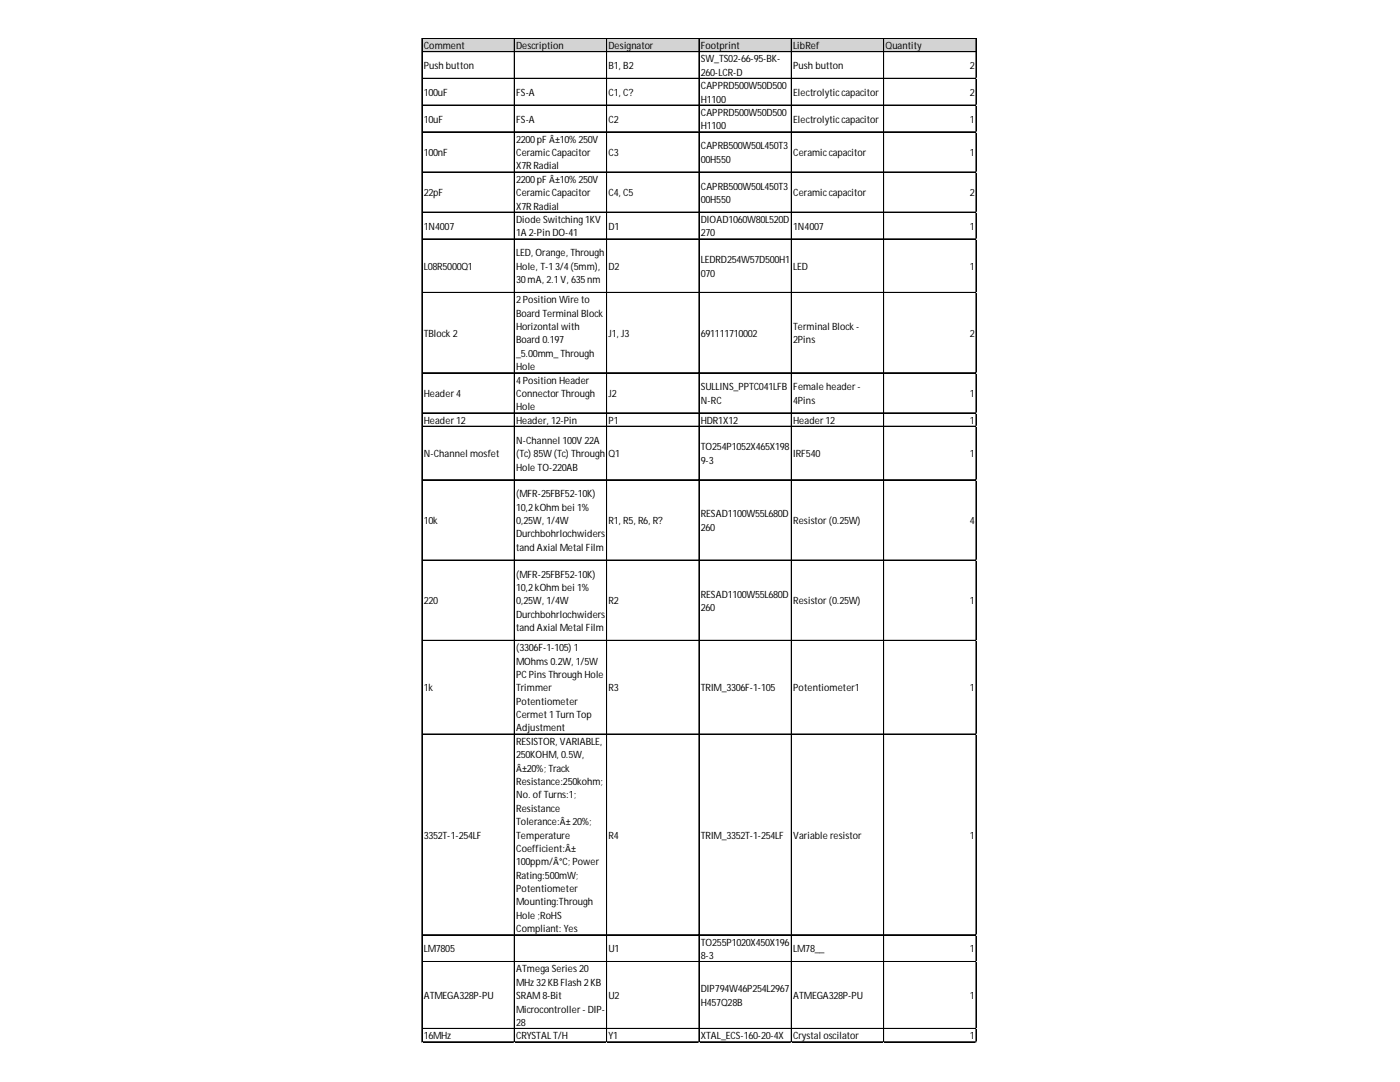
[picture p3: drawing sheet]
<svg xmlns="http://www.w3.org/2000/svg" width="279mm" height="216mm" viewBox="0 0 279 216" stroke-linecap="round" stroke-linejoin="round" font-family="sans-serif">
<defs><g id="words">
<g font-size="2">
<text x="84.6" y="9.8">Comment</text>
<text x="103" y="9.8">Description</text>
<text x="121.5" y="9.8">Designator</text>
<text x="139.9" y="9.8">Footprint</text>
<text x="158.3" y="9.8">LibRef</text>
<text x="176.7" y="9.8">Quantity</text>
<text x="84.6" y="13.8">Push button</text>
<text x="121.5" y="13.8">B1, B2</text>
<text x="139.9" y="12.4">SW_TS02-66-95-BK-</text>
<text x="139.9" y="15.1">260-LCR-D</text>
<text x="139.9" y="17.8">CAPPRD500W50D500</text>
<text x="158.3" y="13.8">Push button</text>
<text x="193.6" y="13.8">2</text>
<text x="84.6" y="19.1">100uF</text>
<text x="103" y="19.1">FS-A</text>
<text x="121.5" y="19.1">C1, C?</text>
<text x="139.9" y="20.5">H1100</text>
<text x="139.9" y="23.1">CAPPRD500W50D500</text>
<text x="158.3" y="19.1">Electrolyticcapacitor</text>
<text x="193.6" y="19.1">2</text>
<text x="84.6" y="24.5">10uF</text>
<text x="103" y="24.5">FS-A</text>
<text x="103" y="28.5">2200pF Â±10% 250V</text>
<text x="121.5" y="24.5">C2</text>
<text x="139.9" y="25.8">H1100</text>
<text x="139.9" y="29.8">CAPRB500W50L450T3</text>
<text x="158.3" y="24.5">Electrolyticcapacitor</text>
<text x="193.6" y="24.5">1</text>
<text x="84.6" y="31.1">100nF</text>
<text x="103" y="31.1">CeramicCapacitor</text>
<text x="103" y="33.8">X7R Radial</text>
<text x="121.5" y="31.1">C3</text>
<text x="139.9" y="32.5">00H550</text>
<text x="158.3" y="31.1">Ceramiccapacitor</text>
<text x="193.6" y="31.1">1</text>
<text x="84.6" y="39.2">22pF</text>
<text x="103" y="36.5">2200pF Â±10% 250V</text>
<text x="103" y="39.2">CeramicCapacitor</text>
<text x="103" y="41.8">X7R Radial</text>
<text x="121.5" y="39.2">C4, C5</text>
<text x="139.9" y="37.8">CAPRB500W50L450T3</text>
<text x="139.9" y="40.5">00H550</text>
<text x="158.3" y="39.2">Ceramiccapacitor</text>
<text x="193.6" y="39.2">2</text>
<text x="84.6" y="45.8">1N4007</text>
<text x="103" y="44.5">Diode Switching 1KV</text>
<text x="103" y="47.2">1A 2-Pin DO-41</text>
<text x="121.5" y="45.8">D1</text>
<text x="139.9" y="44.5">DIOAD1060W80L520D</text>
<text x="139.9" y="47.2">270</text>
<text x="158.3" y="45.8">1N4007</text>
<text x="193.6" y="45.8">1</text>
<text x="84.6" y="53.8">L08R5000Q1</text>
<text x="103" y="51.2">LED, Orange, Through</text>
<text x="103" y="53.8">Hole, T-13/4(5mm),</text>
<text x="121.5" y="53.8">D2</text>
<text x="139.9" y="52.5">LEDRD254W57D500H1</text>
<text x="158.3" y="53.8">LED</text>
<text x="193.6" y="53.8">1</text>
<text x="103" y="56.5">30mA, 2.1V, 635nm</text>
<text x="139.9" y="55.2">070</text>
<text x="103" y="60.5">2Position Wire to</text>
<text x="103" y="63.2">Board Terminal Block</text>
<text x="103" y="65.9">Horizontal with</text>
<text x="158.3" y="65.9">Terminal Block -</text>
<text x="84.6" y="67.2">TBlock 2</text>
<text x="103" y="68.5">Board 0.197</text>
<text x="103" y="71.2">_5.00mm_ Through</text>
<text x="121.5" y="67.2">J1, J3</text>
<text x="139.9" y="67.2">691111710002</text>
<text x="158.3" y="68.5">2Pins</text>
<text x="193.6" y="67.2">2</text>
<text x="103" y="73.9">Hole</text>
<text x="103" y="76.5">4Position Header</text>
<text x="139.9" y="77.9">SULLINS_PPTC041LFB</text>
<text x="158.3" y="77.9">Female header -</text>
<text x="84.6" y="79.2">Header 4</text>
<text x="103" y="79.2">Connector Through</text>
<text x="103" y="81.9">Hole</text>
<text x="121.5" y="79.2">J2</text>
<text x="139.9" y="80.5">N-RC</text>
<text x="158.3" y="80.5">4Pins</text>
<text x="193.6" y="79.2">1</text>
<text x="84.6" y="84.5">Header 12</text>
<text x="103" y="84.5">Header, 12-Pin</text>
<text x="103" y="88.6">N-Channel 100V 22A</text>
<text x="121.5" y="84.5">P1</text>
<text x="139.9" y="84.5">HDR1X12</text>
<text x="139.9" y="89.9">TO254P1052X465X198</text>
<text x="158.3" y="84.5">Header 12</text>
<text x="193.6" y="84.5">1</text>
<text x="84.6" y="91.2">N-Channel mosfet</text>
<text x="103" y="91.2">(Tc) 85W (Tc) Through</text>
<text x="103" y="93.9">Hole TO-220AB</text>
<text x="121.5" y="91.2">Q1</text>
<text x="139.9" y="92.6">9-3</text>
<text x="158.3" y="91.2">IRF540</text>
<text x="193.6" y="91.2">1</text>
<text x="103" y="99.2">(MFR-25FBF52-10K)</text>
<text x="103" y="101.9">10,2kOhm bei 1%</text>
<text x="84.6" y="104.6">10k</text>
<text x="103" y="104.6">0,25W, 1/4W</text>
<text x="103" y="107.2">Durchbohrlochwiders</text>
<text x="121.5" y="104.6">R1, R5, R6, R?</text>
<text x="139.9" y="103.2">RESAD1100W55L680D</text>
<text x="139.9" y="105.9">260</text>
<text x="158.3" y="104.6">Resistor (0.25W)</text>
<text x="193.6" y="104.6">4</text>
<text x="103" y="109.9">tand Axial Metal Film</text>
<text x="103" y="115.3">(MFR-25FBF52-10K)</text>
<text x="103" y="117.9">10,2kOhm bei 1%</text>
<text x="139.9" y="119.3">RESAD1100W55L680D</text>
<text x="84.6" y="120.6">220</text>
<text x="103" y="120.6">0,25W, 1/4W</text>
<text x="103" y="123.3">Durchbohrlochwiders</text>
<text x="103" y="125.9">tand Axial Metal Film</text>
<text x="121.5" y="120.6">R2</text>
<text x="139.9" y="121.9">260</text>
<text x="158.3" y="120.6">Resistor (0.25W)</text>
<text x="193.6" y="120.6">1</text>
<text x="103" y="129.9">(3306F-1-105) 1</text>
<text x="84.6" y="138">1k</text>
<text x="103" y="132.6">MOhms 0.2W, 1/5W</text>
<text x="103" y="135.3">PC Pins Through Hole</text>
<text x="103" y="138">Trimmer</text>
<text x="121.5" y="138">R3</text>
<text x="139.9" y="138">TRIM_3306F-1-105</text>
<text x="158.3" y="138">Potentiometer1</text>
<text x="193.6" y="138">1</text>
<text x="103" y="140.6">Potentiometer</text>
<text x="103" y="143.3">Cermet 1Turn Top</text>
<text x="103" y="146">Adjustment</text>
<text x="103" y="148.6">RESISTOR, VARIABLE,</text>
<text x="103" y="151.3">250KOHM, 0.5W,</text>
<text x="103" y="154">Â±20%; Track</text>
<text x="103" y="156.6">Resistance:250kohm;</text>
<text x="103" y="159.3">No. ofTurns:1;</text>
<text x="103" y="162">Resistance</text>
<text x="84.6" y="167.3">3352T-1-254LF</text>
<text x="103" y="164.7">Tolerance:Â±20%;</text>
<text x="103" y="167.3">Temperature</text>
<text x="121.5" y="167.3">R4</text>
<text x="139.9" y="167.3">TRIM_3352T-1-254LF</text>
<text x="158.3" y="167.3">Variable resistor</text>
<text x="193.6" y="167.3">1</text>
<text x="103" y="170">Coefficient:Â±</text>
<text x="103" y="172.7">100ppm/Â°C; Power</text>
<text x="103" y="175.3">Rating:500mW;</text>
<text x="103" y="178">Potentiometer</text>
<text x="103" y="180.7">Mounting:Through</text>
<text x="103" y="183.3">Hole ;RoHS</text>
<text x="84.6" y="190">LM7805</text>
<text x="103" y="186">Compliant: Yes</text>
<text x="121.5" y="190">U1</text>
<text x="139.9" y="188.7">TO255P1020X450X196</text>
<text x="139.9" y="191.4">8-3</text>
<text x="158.3" y="190">LM78__</text>
<text x="193.6" y="190">1</text>
<text x="103" y="194">ATmega Series 20</text>
<text x="103" y="196.7">MHz 32KB Flash 2KB</text>
<text x="84.6" y="199.4">ATMEGA328P-PU</text>
<text x="103" y="199.4">SRAM8-Bit</text>
<text x="103" y="202">Microcontroller - DIP-</text>
<text x="121.5" y="199.4">U2</text>
<text x="139.9" y="198">DIP794W46P254L2967</text>
<text x="139.9" y="200.7">H457Q28B</text>
<text x="158.3" y="199.4">ATMEGA328P-PU</text>
<text x="193.6" y="199.4">1</text>
<text x="84.6" y="207.4">16MHz</text>
<text x="103" y="204.7">28</text>
<text x="103" y="207.4">CRYSTAL T/H</text>
<text x="121.5" y="207.4">Y1</text>
<text x="139.9" y="207.4">XTAL_ECS-160-20-4X</text>
<text x="158.3" y="207.4">Crystal oscilator</text>
<text x="193.6" y="207.4">1</text>
</g>
</g></defs>
<path d="M84.3 7.7h110.7v2.7h-110.7z" fill="#d3d3d3"/>
<g fill="none" stroke="#000" stroke-width=".2">
<path d="M84.2 7.6v200.4M84.3 7.6v200.4M84.3 7.6h110.6M84.3 7.7h110.6M84.3 10.3h110.6M84.3 15.6h110.6M84.3 15.7h110.6M102.6 7.7v200.3M102.7 7.7v200.3M121.1 7.7v200.3M139.5 7.7v200.3M157.9 7.7v200.3"/>
<path d="M158 7.7v200.3M176.3 7.7v200.3M176.4 7.7v200.3M194.8 7.7v200.3M84.3 21h110.6M84.3 26.3h110.6M84.3 26.4h110.6M84.3 34.3h110.6M84.3 34.4h110.6M84.3 42.3h110.6M84.3 42.4h110.6M84.3 47.7h110.6"/>
<path d="M84.3 58.3h110.6M84.3 58.4h110.6M84.3 74.4h110.6M84.3 82.4h110.6M84.3 85h110.6M84.3 85.1h110.6M84.3 95.7h110.6M84.3 95.8h110.6M84.3 111.7h110.6M84.3 111.8h110.6M84.3 127.8h110.6M84.3 146.5h110.6"/>
<path d="M84.3 186.5h110.6M84.3 186.6h110.6M84.3 191.9h110.6M84.3 205.2h110.6M84.3 205.3h110.6M84.3 207.9h110.6"/>
</g>
<path d="M84.2 208v.1" fill="none" stroke="#d4d4d4" stroke-width=".2"/>
<path d="M84.2 208l.1 .1z" fill="#d4d4d4"/>
<path d="M102.6 208v.1" fill="none" stroke="#d4d4d4" stroke-width=".2"/>
<path d="M102.6 208l.2 .1z" fill="#d4d4d4"/>
<path d="M121.1 208v.1" fill="none" stroke="#d4d4d4" stroke-width=".2"/>
<path d="M121.1 208l.1 .1z" fill="#d4d4d4"/>
<path d="M139.5 208v.1" fill="none" stroke="#d4d4d4" stroke-width=".2"/>
<path d="M139.5 208l.1 .1z" fill="#d4d4d4"/>
<path d="M157.9 208v.1" fill="none" stroke="#d4d4d4" stroke-width=".2"/>
<path d="M157.9 208l.1 .1z" fill="#d4d4d4"/>
<path d="M176.3 208v.1" fill="none" stroke="#d4d4d4" stroke-width=".2"/>
<path d="M176.3 208l.2 .1z" fill="#d4d4d4"/>
<path d="M194.8 208v.1" fill="none" stroke="#d4d4d4" stroke-width=".2"/>
<path d="M194.8 208l.1 .1z" fill="#d4d4d4"/>
<path d="M194.9 15.6h.1" fill="none" stroke="#d4d4d4" stroke-width=".2"/>
<path d="M194.9 15.6l.1 .1z" fill="#d4d4d4"/>
<path d="M194.9 21h.1" fill="none" stroke="#d4d4d4" stroke-width=".2"/>
<path d="M194.9 21l.1 .1z" fill="#d4d4d4"/>
<path d="M194.9 26.3h.1" fill="none" stroke="#d4d4d4" stroke-width=".2"/>
<path d="M194.9 26.3l.1 .1z" fill="#d4d4d4"/>
<path d="M194.9 34.3h.1" fill="none" stroke="#d4d4d4" stroke-width=".2"/>
<path d="M194.9 34.3l.1 .1z" fill="#d4d4d4"/>
<path d="M194.9 42.3h.1" fill="none" stroke="#d4d4d4" stroke-width=".2"/>
<path d="M194.9 42.3l.1 .2z" fill="#d4d4d4"/>
<path d="M194.9 47.7h.1" fill="none" stroke="#d4d4d4" stroke-width=".2"/>
<path d="M194.9 47.7l.1 .1z" fill="#d4d4d4"/>
<path d="M194.9 58.3h.1" fill="none" stroke="#d4d4d4" stroke-width=".2"/>
<path d="M194.9 58.3l.1 .2z" fill="#d4d4d4"/>
<path d="M194.9 74.4h.1" fill="none" stroke="#d4d4d4" stroke-width=".2"/>
<path d="M194.9 74.4l.1 .1z" fill="#d4d4d4"/>
<path d="M194.9 82.4h.1" fill="none" stroke="#d4d4d4" stroke-width=".2"/>
<path d="M194.9 82.4l.1 .1z" fill="#d4d4d4"/>
<path d="M194.9 85h.1" fill="none" stroke="#d4d4d4" stroke-width=".2"/>
<path d="M194.9 85l.1 .2z" fill="#d4d4d4"/>
<path d="M194.9 95.7h.1" fill="none" stroke="#d4d4d4" stroke-width=".2"/>
<path d="M194.9 95.7l.1 .2z" fill="#d4d4d4"/>
<path d="M194.9 111.7h.1" fill="none" stroke="#d4d4d4" stroke-width=".2"/>
<path d="M194.9 111.7l.1 .2z" fill="#d4d4d4"/>
<path d="M194.9 127.8h.1" fill="none" stroke="#d4d4d4" stroke-width=".2"/>
<path d="M194.9 127.8l.1 .1z" fill="#d4d4d4"/>
<path d="M194.9 146.5h.1" fill="none" stroke="#d4d4d4" stroke-width=".2"/>
<path d="M194.9 146.5l.1 .1z" fill="#d4d4d4"/>
<path d="M194.9 186.5h.1" fill="none" stroke="#d4d4d4" stroke-width=".2"/>
<path d="M194.9 186.5l.1 .1z" fill="#d4d4d4"/>
<path d="M194.9 191.9h.1" fill="none" stroke="#d4d4d4" stroke-width=".2"/>
<path d="M194.9 191.9l.1 .1z" fill="#d4d4d4"/>
<path d="M194.9 205.2h.1" fill="none" stroke="#d4d4d4" stroke-width=".2"/>
<path d="M194.9 205.2l.1 .1z" fill="#d4d4d4"/>
<path d="M194.9 207.9h.1" fill="none" stroke="#d4d4d4" stroke-width=".2"/>
<path d="M194.9 207.9l.1 .1z" fill="#d4d4d4"/>
<use href="#words"/>
</svg>
